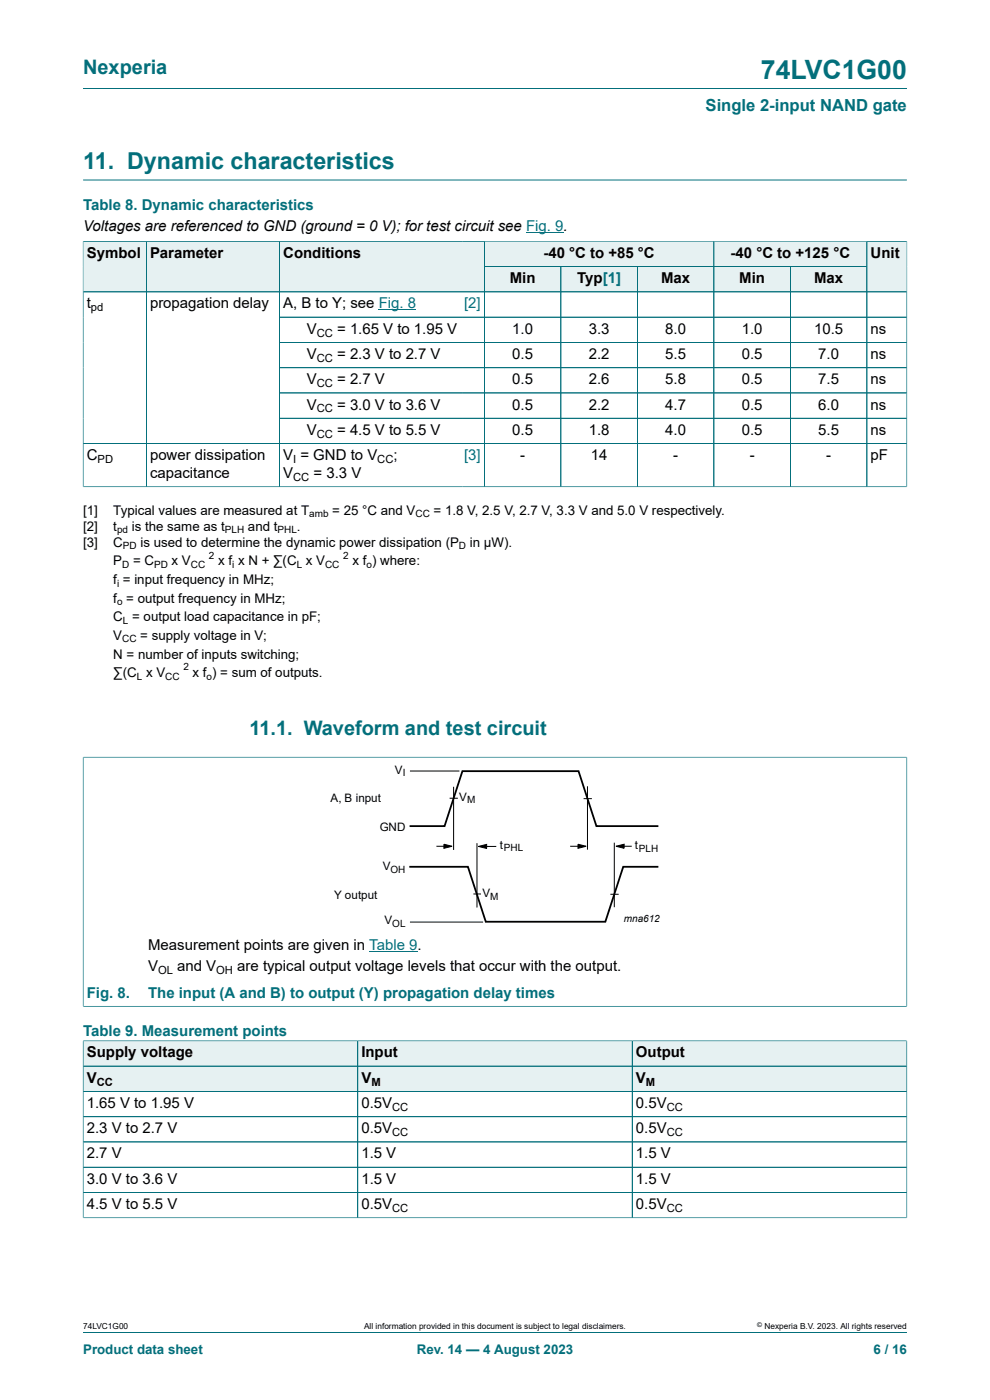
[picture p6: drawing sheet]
<svg xmlns="http://www.w3.org/2000/svg" width="210mm" height="297mm" viewBox="0 0 210 297" stroke-linecap="round" stroke-linejoin="round" font-family="sans-serif">
<defs><g id="words">
<text font-size="5.6" fill="#036f7b" x="161.4" y="16.8">74LVC1G00</text>
<text font-size="4.9" fill="#036f7b" x="17.6" y="35.9">11. Dynamic characteristics</text>
<g font-size="4.2" fill="#036f7b">
<text x="17.6" y="15.6">Nexperia</text>
<text x="52.9" y="156">11.1. Waveform and test circuit</text>
</g>
<text font-size="3.5" fill="#036f7b" x="149.7" y="23.7">Single 2-input NAND gate</text>
<g font-size="3.2" fill="#036f7b">
<text x="17.6" y="44.5">Table 8. Dynamic characteristics</text>
<text x="18.4" y="211.6">Fig. 8.</text>
<text x="31.4" y="211.6">The input (A and B) to output (Y) propagation delay times</text>
<text x="17.6" y="219.7">Table 9. Measurement points</text>
</g>
<g font-size="3.2">
<text x="17.6" y="49.1">Voltages are referenced to GND (ground = 0 V); for test circuit see Fig. 9.</text>
<text x="18.4" y="54.7">Symbol</text>
<text x="31.8" y="54.7">Parameter</text>
<text x="60.1" y="54.7">Conditions</text>
<text x="115.3" y="54.7">-40 °C to +85 °C</text>
<text x="155" y="54.7">-40 °C to +125 °C</text>
<text x="184.7" y="54.7">Unit</text>
<text x="18.4" y="65.4">t</text>
<text x="31.8" y="65.4">propagation delay</text>
<text x="60.1" y="65.4">A, B to Y; see Fig. 8</text>
<text x="108.1" y="60.1">Min</text>
<text x="122.4" y="60.1">Typ[1]</text>
<text x="140.2" y="60.1">Max</text>
<text x="156.8" y="60.1">Min</text>
<text x="172.7" y="60.1">Max</text>
<text x="65.1" y="70.8">V</text>
<text x="71.5" y="70.8">= 1.65 V to 1.95 V</text>
<text x="108.7" y="70.8">1.0</text>
<text x="124.9" y="70.8">3.3</text>
<text x="141.1" y="70.8">8.0</text>
<text x="157.3" y="70.8">1.0</text>
<text x="172.7" y="70.8">10.5</text>
<text x="184.7" y="70.8">ns</text>
<text x="65.1" y="76.1">V</text>
<text x="71.5" y="76.1">= 2.3 V to 2.7 V</text>
<text x="108.7" y="76.1">0.5</text>
<text x="124.9" y="76.1">2.2</text>
<text x="141.1" y="76.1">5.5</text>
<text x="157.3" y="76.1">0.5</text>
<text x="173.6" y="76.1">7.0</text>
<text x="184.7" y="76.1">ns</text>
<text x="65.1" y="81.5">V</text>
<text x="71.5" y="81.5">= 2.7 V</text>
<text x="108.7" y="81.5">0.5</text>
<text x="124.9" y="81.5">2.6</text>
<text x="141.1" y="81.5">5.8</text>
<text x="157.3" y="81.5">0.5</text>
<text x="173.6" y="81.5">7.5</text>
<text x="184.7" y="81.5">ns</text>
<text x="65.1" y="86.9">V</text>
<text x="71.5" y="86.9">= 3.0 V to 3.6 V</text>
<text x="108.7" y="86.9">0.5</text>
<text x="124.9" y="86.9">2.2</text>
<text x="141.1" y="86.9">4.7</text>
<text x="157.3" y="86.9">0.5</text>
<text x="173.6" y="86.9">6.0</text>
<text x="184.7" y="86.9">ns</text>
<text x="65.1" y="92.2">V</text>
<text x="71.5" y="92.2">= 4.5 V to 5.5 V</text>
<text x="108.7" y="92.2">0.5</text>
<text x="124.9" y="92.2">1.8</text>
<text x="141.1" y="92.2">4.0</text>
<text x="157.3" y="92.2">0.5</text>
<text x="173.6" y="92.2">5.5</text>
<text x="184.7" y="92.2">ns</text>
<text x="18.4" y="97.6">C</text>
<text x="31.8" y="97.6">power dissipation</text>
<text x="31.8" y="101.4">capacitance</text>
<text x="60.1" y="97.6">V = GND to V</text>
<text x="60.1" y="101.4">V</text>
<text x="66.5" y="101.4">= 3.3 V</text>
<text x="83.5" y="97.6">;</text>
<text x="110.3" y="97.6">-</text>
<text x="125.3" y="97.6">14</text>
<text x="142.8" y="97.6">-</text>
<text x="159" y="97.6">-</text>
<text x="175.2" y="97.6">-</text>
<text x="184.7" y="97.6">pF</text>
<text x="31.4" y="201.6">Measurement points are given in Table 9.</text>
<text x="31.4" y="206">V</text>
<text x="37.6" y="206">and V</text>
<text x="50.3" y="206">are typical output voltage levels that occur with the output.</text>
<text x="18.4" y="224.3">Supply voltage</text>
<text x="76.7" y="224.3">Input</text>
<text x="134.9" y="224.3">Output</text>
<text x="18.4" y="229.7">V</text>
<text x="76.7" y="229.7">V</text>
<text x="134.9" y="229.7">V</text>
<text x="18.4" y="235">1.65 V to 1.95 V</text>
<text x="76.7" y="235">0.5V</text>
<text x="134.9" y="235">0.5V</text>
<text x="18.4" y="240.4">2.3 V to 2.7 V</text>
<text x="18.4" y="245.8">2.7 V</text>
<text x="76.7" y="240.4">0.5V</text>
<text x="76.7" y="245.8">1.5 V</text>
<text x="134.9" y="240.4">0.5V</text>
<text x="134.9" y="245.8">1.5 V</text>
<text x="18.4" y="251.1">3.0 V to 3.6 V</text>
<text x="76.7" y="251.1">1.5 V</text>
<text x="134.9" y="251.1">1.5 V</text>
<text x="18.4" y="256.5">4.5 V to 5.5 V</text>
<text x="76.7" y="256.5">0.5V</text>
<text x="134.9" y="256.5">0.5V</text>
</g>
<g font-size="3.2" fill="#00f">
<text x="98.4" y="65.4">[2]</text>
<text x="98.4" y="97.6">[3]</text>
</g>
<g font-size="2.8">
<text x="17.6" y="109.2">[1]</text>
<text x="17.6" y="112.6">[2]</text>
<text x="24" y="109.2">Typical values are measured at T</text>
<text x="24" y="112.6">t</text>
<text x="28" y="112.6">is the same as t</text>
<text x="52.6" y="112.6">and t</text>
<text x="63" y="112.6">.</text>
<text x="70.5" y="109.2">= 25 °C and V</text>
<text x="92" y="109.2">= 1.8 V, 2.5 V, 2.7 V, 3.3 V and 5.0 V respectively.</text>
<text x="17.6" y="116">[3]</text>
<text x="24" y="116">C</text>
<text x="24" y="119.9">P</text>
<text x="28.2" y="119.9">= C</text>
<text x="29.8" y="116">is used to determine the dynamic power dissipation (P</text>
<text x="36.4" y="119.9">x V</text>
<text x="46.3" y="119.9">x f x N + ∑(C x V</text>
<text x="74.8" y="119.9">x f ) where:</text>
<text x="99.7" y="116">in μW).</text>
<text x="24" y="123.9">f = input frequency in MHz;</text>
<text x="24" y="127.8">f = output frequency in MHz;</text>
<text x="24" y="131.8">C = output load capacitance in pF;</text>
<text x="24" y="135.7">V</text>
<text x="29.8" y="135.7">= supply voltage in V;</text>
<text x="24" y="139.7">N = number of inputs switching;</text>
<text x="24" y="143.7">∑(C x V</text>
<text x="40.9" y="143.7">x f ) = sum of outputs.</text>
</g>
<g font-size="2.8" fill="#036f7b">
<text x="17.6" y="287.2">Product data sheet</text>
<text x="88.4" y="287.2">Rev. 14 — 4 August 2023</text>
<text x="185.3" y="287.2">6 / 16</text>
</g>
<g font-size="2.5">
<text x="83.8" y="164.2">V</text>
<text x="70.1" y="170.1">A, B input</text>
<text x="97.4" y="169.9">V</text>
<text x="80.5" y="176.2">GND</text>
<text x="81.2" y="184.6">V</text>
<text x="106" y="180.1">t</text>
<text x="134.6" y="180.2">t</text>
<text x="70.9" y="190.6">Y output</text>
<text x="102.3" y="190.4">V</text>
<text x="81.6" y="196.1">V</text>
</g>
<g font-size="2.4">
<text x="19.3" y="66">pd</text>
<text x="67.2" y="71.4">CC</text>
<text x="67.2" y="76.8">CC</text>
<text x="67.2" y="82.1">CC</text>
<text x="67.2" y="87.5">CC</text>
<text x="67.2" y="92.9">CC</text>
<text x="20.7" y="98.2">PD</text>
<text x="62.2" y="98.2">I</text>
<text x="80" y="98.2">CC</text>
<text x="62.2" y="102">CC</text>
<text x="33.5" y="206.7">OL</text>
<text x="45.9" y="206.7">OH</text>
<text x="20.5" y="230.3">CC</text>
<text x="78.8" y="230.3">M</text>
<text x="137" y="230.3">M</text>
<text x="83.2" y="235.7">CC</text>
<text x="141.4" y="235.7">CC</text>
<text x="83.2" y="241">CC</text>
<text x="141.4" y="241">CC</text>
<text x="83.2" y="257.1">CC</text>
<text x="141.4" y="257.1">CC</text>
</g>
<g font-size="2.1">
<text x="24.8" y="113.2">pd</text>
<text x="47.7" y="113.2">PLH</text>
<text x="58.9" y="113.2">PHL</text>
<text x="65.6" y="109.8">amb</text>
<text x="88.1" y="109.8">CC</text>
<text x="26.1" y="116.5">PD</text>
<text x="44.3" y="118.5">2</text>
<text x="72.8" y="118.5">2</text>
<text x="97.4" y="116.5">D</text>
<text x="24.8" y="124.4">i</text>
<text x="25.9" y="120.5">D</text>
<text x="32.7" y="120.5">PD</text>
<text x="40.5" y="120.5">CC</text>
<text x="49.3" y="120.5">i</text>
<text x="62.9" y="120.5">L</text>
<text x="69" y="120.5">CC</text>
<text x="77.7" y="120.5">o</text>
<text x="24.8" y="128.4">o</text>
<text x="25.9" y="136.3">CC</text>
<text x="26.1" y="132.3">L</text>
<text x="38.9" y="142.2">2</text>
<text x="29" y="144.2">L</text>
<text x="35.1" y="144.2">CC</text>
<text x="43.8" y="144.2">o</text>
<text x="85.4" y="164.7">I</text>
<text x="99.1" y="170.4">M</text>
<text x="82.8" y="185.1">OH</text>
<text x="106.9" y="180.6">PHL</text>
<text x="135.5" y="180.7">PLH</text>
<text x="104" y="190.8">M</text>
<text x="83.2" y="196.6">OL</text>
<text x="132.4" y="195.6">mna612</text>
</g>
<g font-size="1.8">
<text x="17.6" y="282">74LVC1G00</text>
<text x="77.2" y="282">All information provided in this document is subject to legal disclaimers.</text>
<text x="162.2" y="282">Nexperia B.V. 2023. All rights reserved</text>
</g>
<text font-size="1.4" x="160.6" y="281.6">©</text>
</g></defs>
<path d="M17.6 18.8h174.8M17.6 38.2h174.8M102.7 51.2h48.7v5.4h-48.7z" fill="none" stroke="#036f7b" stroke-width=".21"/>
<path d="M111.6 49.4h7.9" fill="none" stroke="#00f" stroke-width=".21"/>
<path d="M102.8 51.3h48.6v5.2h-48.6z" fill="#e6f1f2"/>
<path d="M151.4 51.2h32.5v5.4h-32.5z" fill="none" stroke="#036f7b" stroke-width=".21"/>
<path d="M151.5 51.3h32.3v5.2h-32.3z" fill="#e6f1f2"/>
<path d="M17.6 51.1v10.8h13.4v-10.7h-13.4" fill="none" stroke="#036f7b" stroke-width=".21"/>
<path d="M17.7 51.3h13.3v10.6h-13.3z" fill="#e6f1f2"/>
<path d="M31 51.2h28.3v10.7h-28.3z" fill="none" stroke="#036f7b" stroke-width=".21"/>
<path d="M31.1 51.3h28.1v10.6h-28.1z" fill="#e6f1f2"/>
<path d="M59.3 51.2h43.4v10.7h-43.4z" fill="none" stroke="#036f7b" stroke-width=".21"/>
<g fill="#e6f1f2">
<path d="M59.4 51.3h43.3v10.6h-43.3z"/>
<path d="M102.8 56.6h16.1v5.3h-16.1z"/>
</g>
<path d="M102.7 56.6h16.3v5.3h-16.3z" fill="none" stroke="#036f7b" stroke-width=".21"/>
<path d="M119 56.6h16.1v5.3h-16.1z" fill="#e6f1f2"/>
<path d="M119 56.6h16.2v5.3h-16.2z" fill="none" stroke="#036f7b" stroke-width=".21"/>
<path d="M135.3 56.6h16.1v5.3h-16.1z" fill="#e6f1f2"/>
<path d="M135.2 56.6h16.2v5.3h-16.2z" fill="none" stroke="#036f7b" stroke-width=".21"/>
<path d="M151.5 56.6h16.1v5.3h-16.1z" fill="#e6f1f2"/>
<path d="M151.4 56.6h16.3v5.3h-16.3z" fill="none" stroke="#036f7b" stroke-width=".21"/>
<path d="M167.7 56.6h16.1v5.3h-16.1z" fill="#e6f1f2"/>
<path d="M192.4 51.1v10.8h-24.7v-5.3h16.2M192.4 51.2h-8.5v10.7" fill="none" stroke="#036f7b" stroke-width=".21"/>
<path d="M184 51.3h8.3v10.6h-8.3z" fill="#e6f1f2"/>
<g fill="none" stroke="#036f7b" stroke-width=".21">
<path d="M17.6 51.3v52M17.7 51.2h174.6M31 51.3v52M59.3 51.3v52M102.7 51.3v52M102.8 56.6h81M119 56.6v46.7M135.2 56.6v46.7M151.4 51.3v52M167.7 56.6v46.7M183.9 51.3v52M192.4 51.3v52"/>
<path d="M17.6 61.9h174.8M59.3 67.3h133.1M59.3 72.6h133.1M59.3 78h133.1M17.6 94.1h174.8M59.3 83.4h133.1M59.3 88.7h133.1M17.6 103.3h174.8M17.6 160.6h174.8M17.6 160.6v52.9M192.4 160.6v52.9M17.6 213.5h174.8"/>
</g>
<path d="M80.3 65.8h8M78.3 201.9h10.3" fill="none" stroke="#00f" stroke-width=".21"/>
<path d="M86.9 175.3h7.4l3.8-11.7h24.6l3.8 11.7h13.2M86.8 183.9h12.5l3.7 11.6h25.4l3.8-11.6h7.5" fill="none" stroke="#000" stroke-width=".38"/>
<g fill="none" stroke="#000" stroke-width=".21">
<path d="M87 163.6h10.5M92.6 179.5h2.5M94.2 179.1l1.7 .4-1.7 .5zM95.4 169.3h1.7M96.2 166.9v13.4M101.2 178.9v13.6M101.5 179.6l1.7-.5v.9zM102.2 179.6h3.1M120.9 179.5h2.7M122.6 179.1l1.7 .4-1.7 .5zM123.8 169.4h1.7M124.6 166.8v13.4"/>
<path d="M130.3 178.8v13.7M130.7 179.5l1.7-.4v.9zM131.4 179.5h2.6M87 195.6h15.5M100.4 189.7h1.6M129.5 189.7h1.7"/>
</g>
<path d="M94.2 179.1l1.7 .4-1.7 .5zM101.5 179.6l1.7-.5v.9zM122.6 179.1l1.7 .4-1.7 .5zM130.7 179.5l1.7-.4v.9z" fill="#000"/>
<path d="M17.7 220.9h58.1v5.2h-58.1z" fill="#e6f1f2"/>
<path d="M17.6 220.7v5.5h58.3v-5.4h-58.3" fill="none" stroke="#036f7b" stroke-width=".21"/>
<path d="M75.9 220.9h58.1v5.2h-58.1z" fill="#e6f1f2"/>
<path d="M75.9 220.8h58.2v5.4h-58.2z" fill="none" stroke="#036f7b" stroke-width=".21"/>
<path d="M134.2 220.9h58.1v5.2h-58.1z" fill="#e6f1f2"/>
<path d="M192.4 220.7v5.5h-58.3v-5.4h58.3" fill="none" stroke="#036f7b" stroke-width=".21"/>
<path d="M17.7 226.2h58.1v5.3h-58.1z" fill="#e6f1f2"/>
<path d="M17.6 226.2h58.3v5.3h-58.3z" fill="none" stroke="#036f7b" stroke-width=".21"/>
<path d="M75.9 226.2h58.1v5.3h-58.1z" fill="#e6f1f2"/>
<path d="M75.9 226.2h58.2v5.3h-58.2z" fill="none" stroke="#036f7b" stroke-width=".21"/>
<path d="M134.2 226.2h58.1v5.3h-58.1z" fill="#e6f1f2"/>
<g fill="none" stroke="#036f7b" stroke-width=".21">
<path d="M17.6 231.5h174.8M17.6 236.9h174.8M17.6 220.9v37.5M17.7 226.2h174.7M17.7 220.8h174.6M75.9 220.9v37.4M134.1 220.9v37.4M192.4 220.9v37.5M17.6 258.3h174.8M17.6 242.3h174.8M17.6 247.6h174.8M17.6 253h174.8"/>
<path d="M17.6 282.6h174.8"/>
</g>
<use href="#words"/>
</svg>
